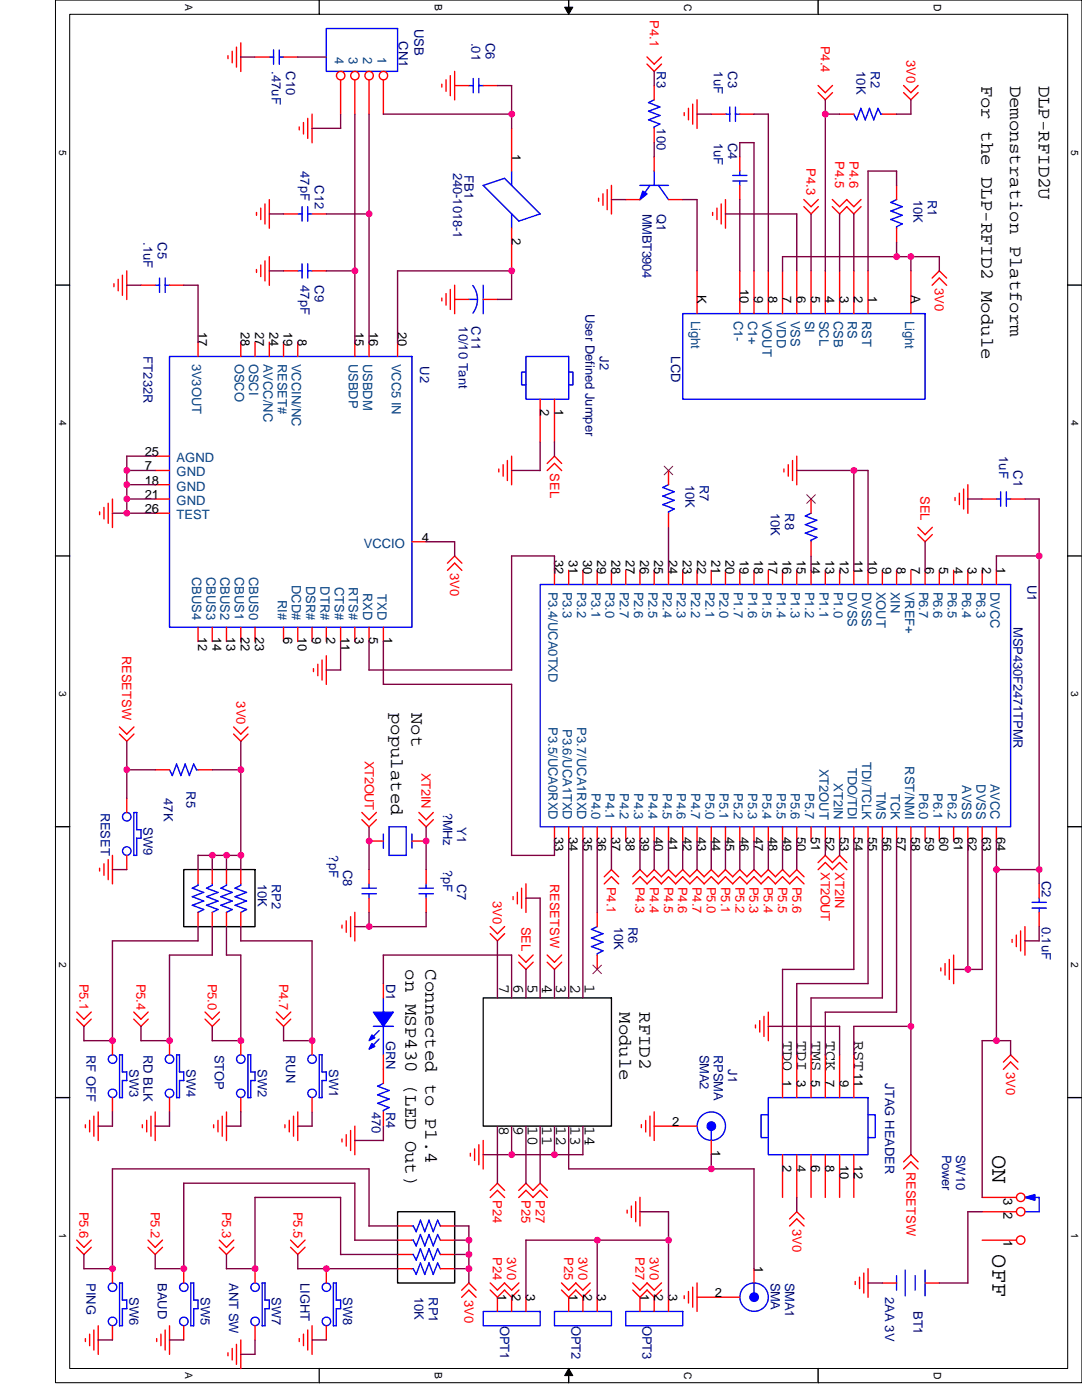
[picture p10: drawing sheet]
<svg xmlns="http://www.w3.org/2000/svg" width="216mm" height="279mm" viewBox="0 0 216 279" stroke-linecap="round" stroke-linejoin="round" font-family="sans-serif">
<defs><g id="words">
<g font-size="4.6">
<text x="198" y="230.4" transform="rotate(90 198 230.4)">ON</text>
<text x="198" y="250.4" transform="rotate(90 198 250.4)">OFF</text>
</g>
<g font-size="3.7">
<text x="195.9" y="17.1" transform="rotate(90 195.9 17.1)">For the DLP-RFID2 Module</text>
<text x="201.6" y="17.1" transform="rotate(90 201.6 17.1)">Demonstration Platform</text>
<text x="207.3" y="17.1" transform="rotate(90 207.3 17.1)">DLP-RFID2U</text>
<text x="78.1" y="142.3" transform="rotate(90 78.1 142.3)">populated</text>
<text x="82.1" y="142.3" transform="rotate(90 82.1 142.3)">Not</text>
<text x="80.9" y="193.5" transform="rotate(90 80.9 193.5)">on MSP430 (LED Out)</text>
<text x="84.9" y="193.5" transform="rotate(90 84.9 193.5)">Connected to P1.4</text>
<text x="123.6" y="202" transform="rotate(90 123.6 202)">Module</text>
<text x="127.6" y="202" transform="rotate(90 127.6 202)">RFID2</text>
</g>
<g font-size="3.1">
<text x="99.6" y="196.3" transform="rotate(90 99.6 196.3)">7</text>
<text x="102.5" y="196.3" transform="rotate(90 102.5 196.3)">6</text>
<text x="105.3" y="196.3" transform="rotate(90 105.3 196.3)">5</text>
<text x="108.2" y="196.3" transform="rotate(90 108.2 196.3)">4</text>
<text x="111" y="196.3" transform="rotate(90 111 196.3)">3</text>
<text x="113.8" y="196.3" transform="rotate(90 113.8 196.3)">2</text>
<text x="116.7" y="196.3" transform="rotate(90 116.7 196.3)">1</text>
<text x="156.2" y="207.7" transform="rotate(90 156.2 207.7)">TDO</text>
<text x="159.1" y="207.7" transform="rotate(90 159.1 207.7)">TDI</text>
<text x="161.9" y="207.7" transform="rotate(90 161.9 207.7)">TMS</text>
<text x="164.8" y="207.7" transform="rotate(90 164.8 207.7)">TCK</text>
<text x="170.5" y="207.7" transform="rotate(90 170.5 207.7)">RST</text>
<text x="99.6" y="224.7" transform="rotate(90 99.6 224.7)">8</text>
<text x="102.5" y="224.7" transform="rotate(90 102.5 224.7)">9</text>
<text x="105.3" y="224.7" transform="rotate(90 105.3 224.7)">10</text>
<text x="108.2" y="224.7" transform="rotate(90 108.2 224.7)">11</text>
<text x="111" y="224.7" transform="rotate(90 111 224.7)">12</text>
<text x="113.8" y="224.7" transform="rotate(90 113.8 224.7)">13</text>
<text x="116.7" y="224.7" transform="rotate(90 116.7 224.7)">14</text>
</g>
<g font-size="2.6" fill="#000080">
<text x="82.7" y="5.7" transform="rotate(90 82.7 5.7)">USB</text>
<text x="79.6" y="8.3" transform="rotate(90 79.6 8.3)">CN1</text>
<text x="94.1" y="8.6" transform="rotate(90 94.1 8.6)">.01</text>
<text x="96.9" y="8.6" transform="rotate(90 96.9 8.6)">C6</text>
<text x="54.3" y="14.2" transform="rotate(90 54.3 14.2)">.47uF</text>
<text x="57.1" y="14.2" transform="rotate(90 57.1 14.2)">C10</text>
<text x="131.1" y="14.2" transform="rotate(90 131.1 14.2)">R3</text>
<text x="142.5" y="14.2" transform="rotate(90 142.5 14.2)">1uF</text>
<text x="145.3" y="14.2" transform="rotate(90 145.3 14.2)">C3</text>
<text x="170.9" y="14.2" transform="rotate(90 170.9 14.2)">10K</text>
<text x="173.8" y="14.2" transform="rotate(90 173.8 14.2)">R2</text>
<text x="131.1" y="25.6" transform="rotate(90 131.1 25.6)">100</text>
<text x="142.5" y="28.5" transform="rotate(90 142.5 28.5)">1uF</text>
<text x="145.3" y="28.5" transform="rotate(90 145.3 28.5)">C4</text>
<text x="60" y="34.1" transform="rotate(90 60 34.1)">47pF</text>
<text x="90.4" y="34.4" transform="rotate(90 90.4 34.4)">240-1018-1</text>
<text x="92.7" y="35" transform="rotate(90 92.7 35)">FB1</text>
<text x="62.8" y="37" transform="rotate(90 62.8 37)">C12</text>
<text x="182.3" y="39.8" transform="rotate(90 182.3 39.8)">10K</text>
<text x="185.1" y="39.8" transform="rotate(90 185.1 39.8)">R1</text>
<text x="128.2" y="42.7" transform="rotate(90 128.2 42.7)">MMBT3904</text>
<text x="131.1" y="42.7" transform="rotate(90 131.1 42.7)">Q1</text>
<text x="28.7" y="48.4" transform="rotate(90 28.7 48.4)">.1uF</text>
<text x="31.5" y="48.4" transform="rotate(90 31.5 48.4)">C5</text>
<text x="60" y="56.9" transform="rotate(90 60 56.9)">47pF</text>
<text x="62.8" y="56.9" transform="rotate(90 62.8 56.9)">C9</text>
<text x="91.5" y="65.2" transform="rotate(90 91.5 65.2)">10/10 Tant</text>
<text x="94.1" y="65.2" transform="rotate(90 94.1 65.2)">C11</text>
<text x="116.9" y="62.6" transform="rotate(90 116.9 62.6)">User Defined Jumper</text>
<text x="28.7" y="71.1" transform="rotate(90 28.7 71.1)">FT232R</text>
<text x="119.7" y="71.1" transform="rotate(90 119.7 71.1)">J2</text>
<text x="133.9" y="71.1" transform="rotate(90 133.9 71.1)">LCD</text>
<text x="83.9" y="73.1" transform="rotate(90 83.9 73.1)">U2</text>
<text x="199.3" y="91" transform="rotate(90 199.3 91)">1uF</text>
<text x="202.2" y="93.9" transform="rotate(90 202.2 93.9)">C1</text>
<text x="136.8" y="96.7" transform="rotate(90 136.8 96.7)">10K</text>
<text x="139.6" y="96.7" transform="rotate(90 139.6 96.7)">R7</text>
<text x="153.8" y="102.4" transform="rotate(90 153.8 102.4)">10K</text>
<text x="156.7" y="102.4" transform="rotate(90 156.7 102.4)">R8</text>
<text x="205" y="116.6" transform="rotate(90 205 116.6)">U1</text>
<text x="202.2" y="125.2" transform="rotate(90 202.2 125.2)">MSP430F2471TPMR</text>
<text x="32.7" y="159.3" transform="rotate(90 32.7 159.3)">47K</text>
<text x="37.2" y="157.9" transform="rotate(90 37.2 157.9)">R5</text>
<text x="20.1" y="162.2" transform="rotate(90 20.1 162.2)">RESET</text>
<text x="28.7" y="165" transform="rotate(90 28.7 165)">SW9</text>
<text x="88.4" y="162.2" transform="rotate(90 88.4 162.2)">?MHz</text>
<text x="91.2" y="165" transform="rotate(90 91.2 165)">Y1</text>
<text x="65.7" y="170.7" transform="rotate(90 65.7 170.7)">?pF</text>
<text x="68.5" y="173.5" transform="rotate(90 68.5 173.5)">C8</text>
<text x="88.4" y="173.5" transform="rotate(90 88.4 173.5)">?pF</text>
<text x="51.4" y="176.4" transform="rotate(90 51.4 176.4)">10K</text>
<text x="54.3" y="176.4" transform="rotate(90 54.3 176.4)">RP2</text>
<text x="91.2" y="176.4" transform="rotate(90 91.2 176.4)">C7</text>
<text x="207.9" y="175.8" transform="rotate(90 207.9 175.8)">C2</text>
<text x="122.6" y="184.9" transform="rotate(90 122.6 184.9)">10K</text>
<text x="125.4" y="184.9" transform="rotate(90 125.4 184.9)">R6</text>
<text x="207.9" y="184.9" transform="rotate(90 207.9 184.9)">0.1uF</text>
<text x="77" y="196.3" transform="rotate(90 77 196.3)">D1</text>
<text x="77" y="207.7" transform="rotate(90 77 207.7)">GRN</text>
<text x="17.3" y="210.5" transform="rotate(90 17.3 210.5)">RF OFF</text>
<text x="25.8" y="213.4" transform="rotate(90 25.8 213.4)">SW3</text>
<text x="28.7" y="210.5" transform="rotate(90 28.7 210.5)">RD BLK</text>
<text x="37.2" y="213.4" transform="rotate(90 37.2 213.4)">SW4</text>
<text x="42.9" y="210.5" transform="rotate(90 42.9 210.5)">STOP</text>
<text x="51.4" y="213.4" transform="rotate(90 51.4 213.4)">SW2</text>
<text x="57.1" y="210.5" transform="rotate(90 57.1 210.5)">RUN</text>
<text x="65.7" y="213.4" transform="rotate(90 65.7 213.4)">SW1</text>
<text x="139.6" y="210.5" transform="rotate(90 139.6 210.5)">SMA2</text>
<text x="142.5" y="210.5" transform="rotate(90 142.5 210.5)">RPSMA</text>
<text x="145.3" y="213.4" transform="rotate(90 145.3 213.4)">J1</text>
<text x="74.2" y="221.9" transform="rotate(90 74.2 221.9)">470</text>
<text x="77" y="221.9" transform="rotate(90 77 221.9)">R4</text>
<text x="176.6" y="216.2" transform="rotate(90 176.6 216.2)">JTAG HEADER</text>
<text x="188" y="230.4" transform="rotate(90 188 230.4)">Power</text>
<text x="190.8" y="230.4" transform="rotate(90 190.8 230.4)">SW10</text>
<text x="17.3" y="256.1" transform="rotate(90 17.3 256.1)">PING</text>
<text x="31.5" y="256.1" transform="rotate(90 31.5 256.1)">BAUD</text>
<text x="45.7" y="256.1" transform="rotate(90 45.7 256.1)">ANT SW</text>
<text x="60" y="256.1" transform="rotate(90 60 256.1)">LIGHT</text>
<text x="153.8" y="256.1" transform="rotate(90 153.8 256.1)">SMA</text>
<text x="156.7" y="256.1" transform="rotate(90 156.7 256.1)">SMA1</text>
<text x="25.8" y="258.9" transform="rotate(90 25.8 258.9)">SW6</text>
<text x="40" y="258.9" transform="rotate(90 40 258.9)">SW5</text>
<text x="54.3" y="258.9" transform="rotate(90 54.3 258.9)">SW7</text>
<text x="68.5" y="258.9" transform="rotate(90 68.5 258.9)">SW8</text>
<text x="82.7" y="258.9" transform="rotate(90 82.7 258.9)">10K</text>
<text x="85.6" y="258.9" transform="rotate(90 85.6 258.9)">RP1</text>
<text x="176.6" y="258.9" transform="rotate(90 176.6 258.9)">2AA 3V</text>
<text x="182.3" y="261.7" transform="rotate(90 182.3 261.7)">BT1</text>
<text x="99.8" y="264.6" transform="rotate(90 99.8 264.6)">OPT1</text>
<text x="114" y="264.6" transform="rotate(90 114 264.6)">OPT2</text>
<text x="128.2" y="264.6" transform="rotate(90 128.2 264.6)">OPT3</text>
</g>
<g font-size="2.6" fill="#f00">
<text x="129.7" y="4" transform="rotate(90 129.7 4)">P4.1</text>
<text x="163.8" y="9.1" transform="rotate(90 163.8 9.1)">P4.4</text>
<text x="180.9" y="12" transform="rotate(90 180.9 12)">3V0</text>
<text x="161" y="33.6" transform="rotate(90 161 33.6)">P4.3</text>
<text x="166.6" y="32.2" transform="rotate(90 166.6 32.2)">P4.5</text>
<text x="169.5" y="32.2" transform="rotate(90 169.5 32.2)">P4.6</text>
<text x="186.6" y="57.5" transform="rotate(90 186.6 57.5)">3V0</text>
<text x="109.7" y="94.5" transform="rotate(90 109.7 94.5)">SEL</text>
<text x="183.7" y="99" transform="rotate(90 183.7 99)">SEL</text>
<text x="89.8" y="114.4" transform="rotate(90 89.8 114.4)">3V0</text>
<text x="24.4" y="130.9" transform="rotate(90 24.4 130.9)">RESETSW</text>
<text x="47.2" y="140" transform="rotate(90 47.2 140)">3V0</text>
<text x="72.8" y="151.9" transform="rotate(90 72.8 151.9)">XT2OUT</text>
<text x="84.1" y="154.2" transform="rotate(90 84.1 154.2)">XT2IN</text>
<text x="98.4" y="179.8" transform="rotate(90 98.4 179.8)">3V0</text>
<text x="109.7" y="176.4" transform="rotate(90 109.7 176.4)">RESETSW</text>
<text x="121.1" y="177" transform="rotate(90 121.1 177)">P4.1</text>
<text x="126.8" y="177" transform="rotate(90 126.8 177)">P4.3</text>
<text x="129.7" y="177" transform="rotate(90 129.7 177)">P4.4</text>
<text x="132.5" y="177" transform="rotate(90 132.5 177)">P4.5</text>
<text x="135.3" y="177" transform="rotate(90 135.3 177)">P4.6</text>
<text x="138.2" y="177" transform="rotate(90 138.2 177)">P4.7</text>
<text x="141" y="177" transform="rotate(90 141 177)">P5.0</text>
<text x="143.9" y="177" transform="rotate(90 143.9 177)">P5.1</text>
<text x="146.7" y="177" transform="rotate(90 146.7 177)">P5.2</text>
<text x="149.6" y="177" transform="rotate(90 149.6 177)">P5.3</text>
<text x="152.4" y="177" transform="rotate(90 152.4 177)">P5.4</text>
<text x="155.3" y="177" transform="rotate(90 155.3 177)">P5.5</text>
<text x="158.1" y="177" transform="rotate(90 158.1 177)">P5.6</text>
<text x="163.8" y="174.1" transform="rotate(90 163.8 174.1)">XT2OUT</text>
<text x="166.6" y="174.1" transform="rotate(90 166.6 174.1)">XT2IN</text>
<text x="104.1" y="184.9" transform="rotate(90 104.1 184.9)">SEL</text>
<text x="15.9" y="196.3" transform="rotate(90 15.9 196.3)">P5.1</text>
<text x="27.2" y="196.3" transform="rotate(90 27.2 196.3)">P5.4</text>
<text x="41.5" y="196.3" transform="rotate(90 41.5 196.3)">P5.0</text>
<text x="55.7" y="196.3" transform="rotate(90 55.7 196.3)">P4.7</text>
<text x="200.8" y="213.9" transform="rotate(90 200.8 213.9)">3V0</text>
<text x="180.9" y="233.8" transform="rotate(90 180.9 233.8)">RESETSW</text>
<text x="98.4" y="239.5" transform="rotate(90 98.4 239.5)">P24</text>
<text x="104.1" y="239.5" transform="rotate(90 104.1 239.5)">P25</text>
<text x="106.9" y="239.5" transform="rotate(90 106.9 239.5)">P27</text>
<text x="15.9" y="241.8" transform="rotate(90 15.9 241.8)">P5.6</text>
<text x="30.1" y="241.8" transform="rotate(90 30.1 241.8)">P5.2</text>
<text x="44.3" y="241.8" transform="rotate(90 44.3 241.8)">P5.3</text>
<text x="58.5" y="241.8" transform="rotate(90 58.5 241.8)">P5.5</text>
<text x="158.1" y="245.2" transform="rotate(90 158.1 245.2)">3V0</text>
<text x="98.4" y="250.9" transform="rotate(90 98.4 250.9)">P24</text>
<text x="101.2" y="250.9" transform="rotate(90 101.2 250.9)">3V0</text>
<text x="112.6" y="250.9" transform="rotate(90 112.6 250.9)">P25</text>
<text x="115.4" y="250.9" transform="rotate(90 115.4 250.9)">3V0</text>
<text x="126.8" y="250.9" transform="rotate(90 126.8 250.9)">P27</text>
<text x="129.7" y="250.9" transform="rotate(90 129.7 250.9)">3V0</text>
<text x="92.7" y="259.5" transform="rotate(90 92.7 259.5)">3V0</text>
</g>
<g font-size="2.6" fill="#004080">
<text x="66.8" y="11.4" transform="rotate(90 66.8 11.4)">4</text>
<text x="69.6" y="11.4" transform="rotate(90 69.6 11.4)">3</text>
<text x="72.5" y="11.4" transform="rotate(90 72.5 11.4)">2</text>
<text x="75.3" y="11.4" transform="rotate(90 75.3 11.4)">1</text>
<text x="137.9" y="64" transform="rotate(90 137.9 64)">Light</text>
<text x="146.5" y="64" transform="rotate(90 146.5 64)">C1-</text>
<text x="149.3" y="64" transform="rotate(90 149.3 64)">C1+</text>
<text x="152.1" y="64" transform="rotate(90 152.1 64)">VOUT</text>
<text x="155" y="64" transform="rotate(90 155 64)">VDD</text>
<text x="157.8" y="64" transform="rotate(90 157.8 64)">VSS</text>
<text x="160.7" y="64" transform="rotate(90 160.7 64)">SI</text>
<text x="163.5" y="64" transform="rotate(90 163.5 64)">SCL</text>
<text x="166.4" y="64" transform="rotate(90 166.4 64)">CSB</text>
<text x="169.2" y="64" transform="rotate(90 169.2 64)">RS</text>
<text x="172" y="64" transform="rotate(90 172 64)">RST</text>
<text x="180.6" y="64" transform="rotate(90 180.6 64)">Light</text>
<text x="38.4" y="72.6" transform="rotate(90 38.4 72.6)">3V3OUT</text>
<text x="46.9" y="72.6" transform="rotate(90 46.9 72.6)">OSCO</text>
<text x="49.7" y="72.6" transform="rotate(90 49.7 72.6)">OSCI</text>
<text x="52.6" y="72.6" transform="rotate(90 52.6 72.6)">AVCC/NC</text>
<text x="55.4" y="72.6" transform="rotate(90 55.4 72.6)">RESET#</text>
<text x="58.3" y="72.6" transform="rotate(90 58.3 72.6)">VCCIN/NC</text>
<text x="69.6" y="72.6" transform="rotate(90 69.6 72.6)">USBDP</text>
<text x="72.5" y="72.6" transform="rotate(90 72.5 72.6)">USBDM</text>
<text x="78.2" y="72.6" transform="rotate(90 78.2 72.6)">VCC5 IN</text>
<text x="35.2" y="95.1">GND</text>
<text x="35.2" y="92.2">AGND</text>
<text x="35.2" y="97.9">GND</text>
<text x="35.2" y="100.8">GND</text>
<text x="35.2" y="103.6">TEST</text>
<text x="72.6" y="109.3">VCCIO</text>
<text x="38.4" y="115.1" transform="rotate(90 38.4 115.1)">CBUS4</text>
<text x="41.2" y="115.1" transform="rotate(90 41.2 115.1)">CBUS3</text>
<text x="44" y="115.1" transform="rotate(90 44 115.1)">CBUS2</text>
<text x="46.9" y="115.1" transform="rotate(90 46.9 115.1)">CBUS1</text>
<text x="49.7" y="115.1" transform="rotate(90 49.7 115.1)">CBUS0</text>
<text x="55.4" y="119.7" transform="rotate(90 55.4 119.7)">RI#</text>
<text x="58.3" y="116.7" transform="rotate(90 58.3 116.7)">DCD#</text>
<text x="61.1" y="116.9" transform="rotate(90 61.1 116.9)">DSR#</text>
<text x="63.9" y="117" transform="rotate(90 63.9 117)">DTR#</text>
<text x="66.8" y="117.1" transform="rotate(90 66.8 117.1)">CTS#</text>
<text x="69.6" y="117.1" transform="rotate(90 69.6 117.1)">RTS#</text>
<text x="72.5" y="118.3" transform="rotate(90 72.5 118.3)">RXD</text>
<text x="75.3" y="118.6" transform="rotate(90 75.3 118.6)">TXD</text>
<text x="109.5" y="118.1" transform="rotate(90 109.5 118.1)">P3.4/UCA0TXD</text>
<text x="112.3" y="118.1" transform="rotate(90 112.3 118.1)">P3.3</text>
<text x="115.1" y="118.1" transform="rotate(90 115.1 118.1)">P3.2</text>
<text x="118" y="118.1" transform="rotate(90 118 118.1)">P3.1</text>
<text x="120.8" y="118.1" transform="rotate(90 120.8 118.1)">P3.0</text>
<text x="123.7" y="118.1" transform="rotate(90 123.7 118.1)">P2.7</text>
<text x="126.5" y="118.1" transform="rotate(90 126.5 118.1)">P2.6</text>
<text x="129.4" y="118.1" transform="rotate(90 129.4 118.1)">P2.5</text>
<text x="132.2" y="118.1" transform="rotate(90 132.2 118.1)">P2.4</text>
<text x="135.1" y="118.1" transform="rotate(90 135.1 118.1)">P2.3</text>
<text x="137.9" y="118.1" transform="rotate(90 137.9 118.1)">P2.2</text>
<text x="140.8" y="118.1" transform="rotate(90 140.8 118.1)">P2.1</text>
<text x="143.6" y="118.1" transform="rotate(90 143.6 118.1)">P2.0</text>
<text x="146.5" y="118.1" transform="rotate(90 146.5 118.1)">P1.7</text>
<text x="149.3" y="118.1" transform="rotate(90 149.3 118.1)">P1.6</text>
<text x="152.1" y="118.1" transform="rotate(90 152.1 118.1)">P1.5</text>
<text x="155" y="118.1" transform="rotate(90 155 118.1)">P1.4</text>
<text x="157.8" y="118.1" transform="rotate(90 157.8 118.1)">P1.3</text>
<text x="160.7" y="118.1" transform="rotate(90 160.7 118.1)">P1.2</text>
<text x="163.5" y="118.1" transform="rotate(90 163.5 118.1)">P1.1</text>
<text x="166.4" y="118.1" transform="rotate(90 166.4 118.1)">P1.0</text>
<text x="169.2" y="118.1" transform="rotate(90 169.2 118.1)">DVSS</text>
<text x="172" y="118.1" transform="rotate(90 172 118.1)">DVSS</text>
<text x="174.9" y="118.1" transform="rotate(90 174.9 118.1)">XOUT</text>
<text x="177.7" y="118.1" transform="rotate(90 177.7 118.1)">XIN</text>
<text x="180.6" y="118.1" transform="rotate(90 180.6 118.1)">VREF+</text>
<text x="183.4" y="118.1" transform="rotate(90 183.4 118.1)">P6.7</text>
<text x="186.3" y="118.1" transform="rotate(90 186.3 118.1)">P6.6</text>
<text x="189.1" y="118.1" transform="rotate(90 189.1 118.1)">P6.5</text>
<text x="192" y="118.1" transform="rotate(90 192 118.1)">P6.4</text>
<text x="194.8" y="118.1" transform="rotate(90 194.8 118.1)">P6.3</text>
<text x="197.7" y="118.1" transform="rotate(90 197.7 118.1)">DVCC</text>
<text x="109.5" y="145.2" transform="rotate(90 109.5 145.2)">P3.5/UCA0RXD</text>
<text x="112.3" y="145.5" transform="rotate(90 112.3 145.5)">P3.6/UCA1TXD</text>
<text x="115.1" y="145.2" transform="rotate(90 115.1 145.2)">P3.7/UCA1RXD</text>
<text x="163.5" y="153.4" transform="rotate(90 163.5 153.4)">XT2OUT</text>
<text x="169.2" y="153.2" transform="rotate(90 169.2 153.2)">TDO/TDI</text>
<text x="172" y="152.1" transform="rotate(90 172 152.1)">TDI/TCLK</text>
<text x="180.6" y="153" transform="rotate(90 180.6 153)">RST/NMI</text>
<text x="118" y="158.3" transform="rotate(90 118 158.3)">P4.0</text>
<text x="120.8" y="158.3" transform="rotate(90 120.8 158.3)">P4.1</text>
<text x="123.7" y="158.3" transform="rotate(90 123.7 158.3)">P4.2</text>
<text x="126.5" y="158.3" transform="rotate(90 126.5 158.3)">P4.3</text>
<text x="129.4" y="158.3" transform="rotate(90 129.4 158.3)">P4.4</text>
<text x="132.2" y="158.3" transform="rotate(90 132.2 158.3)">P4.5</text>
<text x="135.1" y="158.3" transform="rotate(90 135.1 158.3)">P4.6</text>
<text x="137.9" y="158.3" transform="rotate(90 137.9 158.3)">P4.7</text>
<text x="140.8" y="158.3" transform="rotate(90 140.8 158.3)">P5.0</text>
<text x="143.6" y="158.3" transform="rotate(90 143.6 158.3)">P5.1</text>
<text x="146.5" y="158.3" transform="rotate(90 146.5 158.3)">P5.2</text>
<text x="149.3" y="158.3" transform="rotate(90 149.3 158.3)">P5.3</text>
<text x="152.1" y="158.3" transform="rotate(90 152.1 158.3)">P5.4</text>
<text x="155" y="158.3" transform="rotate(90 155 158.3)">P5.5</text>
<text x="157.8" y="158.3" transform="rotate(90 157.8 158.3)">P5.6</text>
<text x="160.7" y="158.3" transform="rotate(90 160.7 158.3)">P5.7</text>
<text x="166.4" y="156.3" transform="rotate(90 166.4 156.3)">XT2IN</text>
<text x="174.9" y="158.1" transform="rotate(90 174.9 158.1)">TMS</text>
<text x="177.7" y="158.4" transform="rotate(90 177.7 158.4)">TCK</text>
<text x="183.4" y="158.3" transform="rotate(90 183.4 158.3)">P6.0</text>
<text x="186.3" y="158.3" transform="rotate(90 186.3 158.3)">P6.1</text>
<text x="189.1" y="158.3" transform="rotate(90 189.1 158.3)">P6.2</text>
<text x="192" y="156.7" transform="rotate(90 192 156.7)">AVSS</text>
<text x="194.8" y="156.5" transform="rotate(90 194.8 156.5)">DVSS</text>
<text x="197.7" y="156.4" transform="rotate(90 197.7 156.4)">AVCC</text>
</g>
<g font-size="2.6">
<text x="102.1" y="30.7" transform="rotate(90 102.1 30.7)">1</text>
<text x="102.1" y="47.5" transform="rotate(90 102.1 47.5)">2</text>
<text x="139.1" y="58.9" transform="rotate(90 139.1 58.9)">K</text>
<text x="147.6" y="57.7" transform="rotate(90 147.6 57.7)">10</text>
<text x="150.5" y="59.2" transform="rotate(90 150.5 59.2)">9</text>
<text x="153.3" y="59.2" transform="rotate(90 153.3 59.2)">8</text>
<text x="156.2" y="59.2" transform="rotate(90 156.2 59.2)">7</text>
<text x="159" y="59.2" transform="rotate(90 159 59.2)">6</text>
<text x="161.9" y="59.2" transform="rotate(90 161.9 59.2)">5</text>
<text x="164.7" y="59.2" transform="rotate(90 164.7 59.2)">4</text>
<text x="167.6" y="59.2" transform="rotate(90 167.6 59.2)">3</text>
<text x="170.4" y="59.2" transform="rotate(90 170.4 59.2)">2</text>
<text x="173.2" y="59.2" transform="rotate(90 173.2 59.2)">1</text>
<text x="181.8" y="58.9" transform="rotate(90 181.8 58.9)">A</text>
<text x="39.5" y="66.3" transform="rotate(90 39.5 66.3)">17</text>
<text x="48.1" y="66.3" transform="rotate(90 48.1 66.3)">28</text>
<text x="50.9" y="66.3" transform="rotate(90 50.9 66.3)">27</text>
<text x="53.8" y="66.3" transform="rotate(90 53.8 66.3)">24</text>
<text x="56.6" y="66.3" transform="rotate(90 56.6 66.3)">19</text>
<text x="59.4" y="67.7" transform="rotate(90 59.4 67.7)">8</text>
<text x="70.8" y="66.3" transform="rotate(90 70.8 66.3)">15</text>
<text x="73.7" y="66.3" transform="rotate(90 73.7 66.3)">16</text>
<text x="79.4" y="66.3" transform="rotate(90 79.4 66.3)">20</text>
<text x="107.8" y="81.7" transform="rotate(90 107.8 81.7)">2</text>
<text x="110.7" y="81.7" transform="rotate(90 110.7 81.7)">1</text>
<text x="28.9" y="93.9">7</text>
<text x="28.9" y="91">25</text>
<text x="28.9" y="96.7">18</text>
<text x="28.9" y="99.6">21</text>
<text x="28.9" y="102.4">26</text>
<text x="84.2" y="108.1">4</text>
<text x="110.7" y="111.8" transform="rotate(90 110.7 111.8)">32</text>
<text x="113.5" y="111.8" transform="rotate(90 113.5 111.8)">31</text>
<text x="116.3" y="111.8" transform="rotate(90 116.3 111.8)">30</text>
<text x="119.2" y="111.8" transform="rotate(90 119.2 111.8)">29</text>
<text x="122" y="111.8" transform="rotate(90 122 111.8)">28</text>
<text x="124.9" y="111.8" transform="rotate(90 124.9 111.8)">27</text>
<text x="127.7" y="111.8" transform="rotate(90 127.7 111.8)">26</text>
<text x="130.6" y="111.8" transform="rotate(90 130.6 111.8)">25</text>
<text x="133.4" y="111.8" transform="rotate(90 133.4 111.8)">24</text>
<text x="136.2" y="111.8" transform="rotate(90 136.2 111.8)">23</text>
<text x="139.1" y="111.8" transform="rotate(90 139.1 111.8)">22</text>
<text x="141.9" y="111.8" transform="rotate(90 141.9 111.8)">21</text>
<text x="144.8" y="111.8" transform="rotate(90 144.8 111.8)">20</text>
<text x="147.6" y="111.8" transform="rotate(90 147.6 111.8)">19</text>
<text x="150.5" y="111.8" transform="rotate(90 150.5 111.8)">18</text>
<text x="153.3" y="111.8" transform="rotate(90 153.3 111.8)">17</text>
<text x="156.2" y="111.8" transform="rotate(90 156.2 111.8)">16</text>
<text x="159" y="111.8" transform="rotate(90 159 111.8)">15</text>
<text x="161.9" y="111.8" transform="rotate(90 161.9 111.8)">14</text>
<text x="164.7" y="111.8" transform="rotate(90 164.7 111.8)">13</text>
<text x="167.6" y="111.8" transform="rotate(90 167.6 111.8)">12</text>
<text x="170.4" y="111.8" transform="rotate(90 170.4 111.8)">11</text>
<text x="173.2" y="111.8" transform="rotate(90 173.2 111.8)">10</text>
<text x="176.1" y="113.2" transform="rotate(90 176.1 113.2)">9</text>
<text x="178.9" y="113.2" transform="rotate(90 178.9 113.2)">8</text>
<text x="181.8" y="113.2" transform="rotate(90 181.8 113.2)">7</text>
<text x="184.6" y="113.2" transform="rotate(90 184.6 113.2)">6</text>
<text x="187.5" y="113.2" transform="rotate(90 187.5 113.2)">5</text>
<text x="190.3" y="113.2" transform="rotate(90 190.3 113.2)">4</text>
<text x="193.1" y="113.2" transform="rotate(90 193.1 113.2)">3</text>
<text x="196" y="113.2" transform="rotate(90 196 113.2)">2</text>
<text x="198.8" y="113.2" transform="rotate(90 198.8 113.2)">1</text>
<text x="39.5" y="127.2" transform="rotate(90 39.5 127.2)">12</text>
<text x="42.4" y="127.2" transform="rotate(90 42.4 127.2)">14</text>
<text x="45.2" y="127.2" transform="rotate(90 45.2 127.2)">13</text>
<text x="48.1" y="127.2" transform="rotate(90 48.1 127.2)">22</text>
<text x="50.9" y="127.2" transform="rotate(90 50.9 127.2)">23</text>
<text x="56.6" y="127.2" transform="rotate(90 56.6 127.2)">6</text>
<text x="59.4" y="127.2" transform="rotate(90 59.4 127.2)">10</text>
<text x="62.3" y="127.2" transform="rotate(90 62.3 127.2)">9</text>
<text x="65.1" y="127.2" transform="rotate(90 65.1 127.2)">2</text>
<text x="68" y="127.2" transform="rotate(90 68 127.2)">11</text>
<text x="70.8" y="127.2" transform="rotate(90 70.8 127.2)">3</text>
<text x="73.7" y="127.2" transform="rotate(90 73.7 127.2)">5</text>
<text x="76.5" y="127.2" transform="rotate(90 76.5 127.2)">1</text>
<text x="110.7" y="167" transform="rotate(90 110.7 167)">33</text>
<text x="113.5" y="167" transform="rotate(90 113.5 167)">34</text>
<text x="116.3" y="167" transform="rotate(90 116.3 167)">35</text>
<text x="119.2" y="167" transform="rotate(90 119.2 167)">36</text>
<text x="122" y="167" transform="rotate(90 122 167)">37</text>
<text x="124.9" y="167" transform="rotate(90 124.9 167)">38</text>
<text x="127.7" y="167" transform="rotate(90 127.7 167)">39</text>
<text x="130.6" y="167" transform="rotate(90 130.6 167)">40</text>
<text x="133.4" y="167" transform="rotate(90 133.4 167)">41</text>
<text x="136.2" y="167" transform="rotate(90 136.2 167)">42</text>
<text x="139.1" y="167" transform="rotate(90 139.1 167)">43</text>
<text x="141.9" y="167" transform="rotate(90 141.9 167)">44</text>
<text x="144.8" y="167" transform="rotate(90 144.8 167)">45</text>
<text x="147.6" y="167" transform="rotate(90 147.6 167)">46</text>
<text x="150.5" y="167" transform="rotate(90 150.5 167)">47</text>
<text x="153.3" y="167" transform="rotate(90 153.3 167)">48</text>
<text x="156.2" y="167" transform="rotate(90 156.2 167)">49</text>
<text x="159" y="167" transform="rotate(90 159 167)">50</text>
<text x="161.9" y="167" transform="rotate(90 161.9 167)">51</text>
<text x="164.7" y="167" transform="rotate(90 164.7 167)">52</text>
<text x="167.6" y="167" transform="rotate(90 167.6 167)">53</text>
<text x="170.4" y="167" transform="rotate(90 170.4 167)">54</text>
<text x="173.2" y="167" transform="rotate(90 173.2 167)">55</text>
<text x="176.1" y="167" transform="rotate(90 176.1 167)">56</text>
<text x="178.9" y="167" transform="rotate(90 178.9 167)">57</text>
<text x="181.8" y="167" transform="rotate(90 181.8 167)">58</text>
<text x="184.6" y="167" transform="rotate(90 184.6 167)">59</text>
<text x="187.5" y="167" transform="rotate(90 187.5 167)">60</text>
<text x="190.3" y="167" transform="rotate(90 190.3 167)">61</text>
<text x="193.1" y="167" transform="rotate(90 193.1 167)">62</text>
<text x="196" y="167" transform="rotate(90 196 167)">63</text>
<text x="198.8" y="167" transform="rotate(90 198.8 167)">64</text>
<text x="156.2" y="215.6" transform="rotate(90 156.2 215.6)">1</text>
<text x="159" y="215.6" transform="rotate(90 159 215.6)">3</text>
<text x="161.9" y="215.6" transform="rotate(90 161.9 215.6)">5</text>
<text x="164.7" y="215.6" transform="rotate(90 164.7 215.6)">7</text>
<text x="167.6" y="215.6" transform="rotate(90 167.6 215.6)">9</text>
<text x="170.4" y="214.2" transform="rotate(90 170.4 214.2)">11</text>
<text x="134.1" y="224.7">2</text>
<text x="141.9" y="229.6" transform="rotate(90 141.9 229.6)">1</text>
<text x="156.2" y="232.4" transform="rotate(90 156.2 232.4)">2</text>
<text x="159" y="232.4" transform="rotate(90 159 232.4)">4</text>
<text x="161.9" y="232.4" transform="rotate(90 161.9 232.4)">6</text>
<text x="164.7" y="232.4" transform="rotate(90 164.7 232.4)">8</text>
<text x="167.6" y="232.4" transform="rotate(90 167.6 232.4)">10</text>
<text x="170.4" y="232.4" transform="rotate(90 170.4 232.4)">12</text>
<text x="200.2" y="239" transform="rotate(90 200.2 239)">3</text>
<text x="200.2" y="241.9" transform="rotate(90 200.2 241.9)">2</text>
<text x="200.2" y="247.5" transform="rotate(90 200.2 247.5)">1</text>
<text x="150.5" y="252.6" transform="rotate(90 150.5 252.6)">1</text>
<text x="99.3" y="258.3" transform="rotate(90 99.3 258.3)">1</text>
<text x="102.1" y="258.3" transform="rotate(90 102.1 258.3)">2</text>
<text x="105" y="258.3" transform="rotate(90 105 258.3)">3</text>
<text x="113.5" y="258.3" transform="rotate(90 113.5 258.3)">1</text>
<text x="116.3" y="258.3" transform="rotate(90 116.3 258.3)">2</text>
<text x="119.2" y="258.3" transform="rotate(90 119.2 258.3)">3</text>
<text x="127.7" y="258.3" transform="rotate(90 127.7 258.3)">1</text>
<text x="130.6" y="258.3" transform="rotate(90 130.6 258.3)">2</text>
<text x="133.4" y="258.3" transform="rotate(90 133.4 258.3)">3</text>
<text x="142.7" y="258.9">2</text>
</g>
<g font-size="2">
<text x="37" y=".7" transform="rotate(90 37 .7)">A</text>
<text x="86.7" y=".7" transform="rotate(90 86.7 .7)">B</text>
<text x="136.5" y=".7" transform="rotate(90 136.5 .7)">C</text>
<text x="186.3" y=".7" transform="rotate(90 186.3 .7)">D</text>
<text x="11.8" y="29.9" transform="rotate(90 11.8 29.9)">5</text>
<text x="213.8" y="29.9" transform="rotate(90 213.8 29.9)">5</text>
<text x="11.8" y="83.9" transform="rotate(90 11.8 83.9)">4</text>
<text x="213.8" y="83.9" transform="rotate(90 213.8 83.9)">4</text>
<text x="11.8" y="138" transform="rotate(90 11.8 138)">3</text>
<text x="213.8" y="138" transform="rotate(90 213.8 138)">3</text>
<text x="11.8" y="192" transform="rotate(90 11.8 192)">2</text>
<text x="213.8" y="192" transform="rotate(90 213.8 192)">2</text>
<text x="11.8" y="246.1" transform="rotate(90 11.8 246.1)">1</text>
<text x="213.8" y="246.1" transform="rotate(90 213.8 246.1)">1</text>
<text x="37" y="273.8" transform="rotate(90 37 273.8)">A</text>
<text x="86.7" y="273.8" transform="rotate(90 86.7 273.8)">B</text>
<text x="136.5" y="273.8" transform="rotate(90 136.5 273.8)">C</text>
<text x="186.3" y="273.8" transform="rotate(90 186.3 273.8)">D</text>
</g>
</g></defs>
<path d="M11.1 0h204.8v275.9h-204.8zM13.9 2.9h199.1v270.2h-199.1z" fill="none" stroke="#000" stroke-width=".2"/>
<g fill="#fff">
<path d="M213.3 29.9h2.3v1.1h-2.3z"/>
<path d="M11.3 29.9h2.3v1.1h-2.3z"/>
</g>
<path d="M11.1 56.9h2.8M213 56.9h2.9" fill="none" stroke="#000" stroke-width=".28"/>
<g fill="#fff">
<path d="M213.3 83.9h2.3v1.1h-2.3z"/>
<path d="M11.3 83.9h2.3v1.1h-2.3z"/>
</g>
<path d="M11.1 111h2.8M213 111h2.9" fill="none" stroke="#000" stroke-width=".28"/>
<g fill="#fff">
<path d="M213.3 138h2.3v1.1h-2.3z"/>
<path d="M11.3 138h2.3v1.1h-2.3z"/>
</g>
<path d="M11.1 165h2.8M213 165h2.9" fill="none" stroke="#000" stroke-width=".28"/>
<g fill="#fff">
<path d="M213.3 192h2.3v1.1h-2.3z"/>
<path d="M11.3 192h2.3v1.1h-2.3z"/>
</g>
<path d="M11.1 219.1h2.8M213 219.1h2.9" fill="none" stroke="#000" stroke-width=".28"/>
<g fill="#fff">
<path d="M213.3 246.1h2.3v1.1h-2.3z"/>
<path d="M11.3 246.1h2.3v1.1h-2.3z"/>
<path d="M185.9 .7h2.3v1.5h-2.3z"/>
<path d="M185.9 273.8h2.3v1.5h-2.3z"/>
<path d="M136.1 .7h2.3v1.5h-2.3z"/>
<path d="M136.1 273.8h2.3v1.5h-2.3z"/>
</g>
<path d="M163.3 0v2.9M163.3 273.1v2.8" fill="none" stroke="#000" stroke-width=".28"/>
<g fill="#fff">
<path d="M86.3 .7h2.3v1.4h-2.3z"/>
<path d="M86.3 273.8h2.3v1.4h-2.3z"/>
</g>
<path d="M113.5 0v2.9M113.5 273.1v2.8" fill="none" stroke="#000" stroke-width=".28"/>
<path d="M112.7 1.4h1.6l-.8 1.5zM113.5 273.1l.8 1.4h-1.6z" fill="#000" stroke="#000" stroke-width=".2"/>
<g fill="#fff">
<path d="M36.5 .7h2.3v1.4h-2.3z"/>
<path d="M36.5 273.8h2.3v1.4h-2.3z"/>
</g>
<path d="M63.7 0v2.9M36.7 173.5h14.2v11.4h-14.2zM96.4 199.2h25.6v25.5h-25.6zM79.3 241.8h11.4v14.3h-11.4zM63.7 273.1v2.8" fill="none" stroke="#000" stroke-width=".28"/>
<g fill="none" stroke="#f00" stroke-width=".28">
<path d="M45.5 11.1v.6M46.3 10.2v2.3M47.2 9.4v4M48 8.6v5.7M50.9 11.4h2.8M56.6 11.4h2.8M68 16v6.8M70.8 16v6.8M73.6 16v6.8M76.5 16v6.8M88.2 16.8v.6M89 15.9v2.3"/>
<path d="M89.9 15.1v4M90.7 14.2v5.7M90.7 17.1h2.9M96.4 17.1h2.9M129.1 12.8l1.4 1.4 1.5-1.4M129.1 11.4l1.4 1.4 1.5-1.4M130.5 17.1v2.8M139.1 19.9v5.7M163.2 18.5l1.5 1.4 1.4-1.4M163.2 17.1l1.5 1.4 1.4-1.4M180.3 18.5l1.5 1.4 1.4-1.4M180.3 17.1l1.5 1.4 1.4-1.4"/>
<path d="M53.7 39.8v5.8M59.7 25.3v.6M60.6 24.4v2.4M61.4 23.6v4M62.3 22.8v5.7M102.1 25.6v8.5M119.4 39.6v.6M120.3 38.7v2.3M121.2 37.8v4M122 37v5.7M124.9 39.8h2.8M130.5 25.6v2.9"/>
<path d="M130.5 31.3v2.8M133.4 39.8h2.8M136.5 22.5v.6M137.4 21.6v2.3M138.2 20.8v4M141.9 22.8h2.9M144.8 39.8v5.8M147.6 31.3v2.8M147.6 37v2.8M147.6 22.8h2.9M160.4 39.8l1.4 1.5 1.5-1.5M166.1 39.8l1.4 1.5 1.5-1.5"/>
<path d="M167.5 22.8h2.9M168.9 39.8l1.5 1.5 1.4-1.5M176.1 22.8h2.8M178.9 37v2.8M22.7 56.6v.6M23.6 55.8v2.2M24.4 54.9v4M25.3 54.1v5.7M28.1 56.9h2.9M33.8 56.9h2.9M51.2 53.8v.6M51.2 42.4v.6"/>
<path d="M52 52.9v2.3M52 41.5v2.3M52.9 52.1v4M52.9 40.7v4M53.7 51.2v5.7M56.6 54.1h2.8M56.6 42.7h2.8M62.3 54.1h2.8M62.3 42.7h2.8M88.2 59.5v.5M89 58.6v2.3M89.9 57.8v4"/>
<path d="M90.7 56.9v5.7M90.7 59.8h2.9M96.4 59.8h2.9M102.1 45.5v8.6M139.1 54.1v8.5M142.2 42.4v.6M143.1 41.5v2.3M143.9 40.7v4M147.6 54.1v8.5M150.5 54.1v8.5M153.3 54.1v8.5M156.1 54.1v8.5"/>
<path d="M159 54.1v8.5M160.4 41.2l1.4 1.5 1.5-1.5M161.8 54.1v8.5M164.7 54.1v8.5M166.1 41.2l1.4 1.5 1.5-1.5M167.5 54.1v8.5M168.9 41.2l1.5 1.5 1.4-1.5M170.4 54.1v8.5M173.2 54.1v8.5M178.9 45.5v2.9M181.8 54.1v8.5M186 55.5l1.4-1.4 1.5 1.4"/>
<path d="M186 56.9l1.4-1.4 1.5 1.4M39.5 68.3v2.8M48 68.3v2.8M50.9 68.3v2.8M53.7 68.3v2.8M56.6 68.3v2.8M59.4 68.3v2.8M70.8 68.3v2.8M73.6 68.3v2.8M79.3 68.3v2.8M107.8 79.7v8.5M110.6 79.7v8.5"/>
<path d="M22.4 99.6v5.7M31 99.6h2.8M31 93.9h2.8M31 96.7h2.8M31 91h2.8M99.5 93.6v.6M100.4 92.7v2.3M101.2 91.9v4M102.1 91v5.8M109.2 92.5l1.4-1.5 1.5 1.5M109.2 93.9l1.4-1.4 1.5 1.4M133.4 93.9v2.8"/>
<path d="M156.4 93.6v.6M157.3 92.7v2.3M158.1 91.9v4M159 91v5.8M161.8 99.6v2.8M190.6 99.3v.6M191.4 98.4v2.3M192.3 97.6v4M193.1 96.7v5.7M196 99.6h2.8M201.7 99.6h2.8M19.9 102.2v.5"/>
<path d="M20.7 101.3v2.3M21.6 100.4v4M31 102.4h2.8M82.2 108.1h2.8M89.3 112.4l1.4-1.4 1.5 1.4M89.3 113.8l1.4-1.4 1.5 1.4M110.6 113.8v2.8M113.5 113.8v2.8M116.3 113.8v2.8M119.2 113.8v2.8M122 113.8v2.8M124.9 113.8v2.8"/>
<path d="M127.7 113.8v2.8M130.5 113.8v2.8M133.4 102.4v2.9M133.4 113.8v2.8M136.2 113.8v2.8M139.1 113.8v2.8M141.9 113.8v2.8M144.8 113.8v2.8M147.6 113.8v2.8M150.5 113.8v2.8M153.3 113.8v2.8M156.1 113.8v2.8"/>
<path d="M159 113.8v2.8M161.8 108.1v2.9M161.8 113.8v2.8M164.7 113.8v2.8M167.5 113.8v2.8M170.4 113.8v2.8M173.2 113.8v2.8M176.1 113.8v2.8M178.9 113.8v2.8M181.8 113.8v2.8M183.2 106.7l1.4 1.4 1.4-1.4M183.2 105.2l1.4 1.5 1.4-1.5"/>
<path d="M184.6 113.8v2.8M187.4 113.8v2.8M190.3 113.8v2.8M193.1 113.8v2.8M196 113.8v2.8M198.8 113.8v2.8M39.5 125.2v2.8M42.4 125.2v2.8M45.2 125.2v2.8M48 125.2v2.8M50.9 125.2v2.8M56.6 125.2v2.8"/>
<path d="M59.4 125.2v2.8M62.3 125.2v2.8M62.5 133.4v.6M63.4 132.6v2.3M64.3 131.7v4M65.1 125.2v2.8M65.1 130.9v5.7M68 125.2v2.8M70.8 125.2v2.8M73.6 125.2v2.8M76.5 125.2v2.8M23.8 146.5l1.5 1.4 1.4-1.4"/>
<path d="M23.8 145.1l1.5 1.4 1.4-1.4M25.3 159.3v2.9M31 153.6h2.8M39.5 153.6h2.9M46.6 146.5l1.4 1.4 1.5-1.4M46.6 145.1l1.4 1.4 1.5-1.4M19.9 173.3v.5M20.7 172.4v2.3M21.6 171.6v4M22.4 170.7v5.7M25.3 170.7v2.8M39.5 173.5v2.9"/>
<path d="M42.4 173.5v2.9M45.2 173.5v2.9M48 173.5v2.9M72.2 163.6l1.4 1.4 1.5-1.4M72.2 162.1l1.4 1.5 1.5-1.5M73.6 167.9h2.9M73.6 173.5v2.9M73.6 179.2v2.9M82.2 167.9h2.8M83.6 163.6l1.4 1.4 1.5-1.4M83.6 162.1l1.4 1.5 1.5-1.5M85 173.5v2.9"/>
<path d="M85 179.2v2.9M102.4 178.9v.6M103.2 178.1v2.3M104.1 177.2v4.1M104.9 176.4v5.7M110.6 165v2.9M113.5 165v2.9M116.3 165v2.9M119.2 165v2.9M120.6 175l1.4-1.5 1.4 1.5M120.6 176.4l1.4-1.4 1.4 1.4M122 165v2.9"/>
<path d="M124.9 165v2.9M126.3 175l1.4-1.5 1.4 1.5M126.3 176.4l1.4-1.4 1.4 1.4M127.7 165v2.9M129.1 175l1.4-1.5 1.5 1.5M129.1 176.4l1.4-1.4 1.5 1.4M130.5 165v2.9M132 175l1.4-1.5 1.4 1.5M132 176.4l1.4-1.4 1.4 1.4M133.4 165v2.9M134.8 175l1.4-1.5 1.5 1.5M134.8 176.4l1.4-1.4 1.5 1.4"/>
<path d="M136.2 165v2.9M137.6 175l1.5-1.5 1.4 1.5M137.6 176.4l1.5-1.4 1.4 1.4M139.1 165v2.9M140.5 175l1.4-1.5 1.5 1.5M140.5 176.4l1.4-1.4 1.5 1.4M141.9 165v2.9M143.3 175l1.5-1.5 1.4 1.5M143.3 176.4l1.5-1.4 1.4 1.4M144.8 165v2.9M146.2 175l1.4-1.5 1.5 1.5M146.2 176.4l1.4-1.4 1.5 1.4"/>
<path d="M147.6 165v2.9M149 175l1.5-1.5 1.4 1.5M149 176.4l1.5-1.4 1.4 1.4M150.5 165v2.9M151.8 175l1.5-1.5 1.4 1.5M151.8 176.4l1.5-1.4 1.4 1.4M153.3 165v2.9M154.7 175l1.4-1.5 1.5 1.5M154.7 176.4l1.4-1.4 1.5 1.4M156.1 165v2.9M157.5 175l1.5-1.5 1.4 1.5M157.5 176.4l1.5-1.4 1.4 1.4"/>
<path d="M159 165v2.9M161.8 165v2.9M163.2 172.1l1.5-1.4 1.4 1.4M163.2 173.6l1.5-1.5 1.4 1.5M164.7 165v2.9M166.1 172.1l1.4-1.4 1.5 1.4M166.1 173.6l1.4-1.5 1.5 1.5M167.5 165v2.9M170.4 165v2.9M173.2 165v2.9M176.1 165v2.9M178.9 165v2.9"/>
<path d="M181.8 165v2.9M184.6 165v2.9M187.4 165v2.9M190.3 165v2.9M193.1 165v2.9M196 165v2.9M198.8 165v2.9M207.3 176.4v2.8M39.5 182.1v2.8M42.4 182.1v2.8M45.2 182.1v2.8M48 182.1v2.8"/>
<path d="M68.2 184.6v.6M69.1 183.8v2.3M70 182.9v4M70.8 182.1v5.7M76.5 196.3v2.9M97.8 186.3l1.5 1.5 1.4-1.5M97.8 184.9l1.5 1.5 1.4-1.5M103.5 192l1.4 1.5 1.5-1.5M103.5 190.6l1.4 1.4 1.5-1.4M109.2 192l1.4 1.5 1.5-1.5M109.2 190.6l1.4 1.4 1.5-1.4M119.2 182.1v2.8"/>
<path d="M119.2 190.6v2.9M187.7 193.2v.6M188.6 192.3v2.3M189.4 191.5v4M190.3 190.6v5.7M202 187.5v.6M202.8 186.6v2.3M203.6 185.8v4M204.5 184.9v5.7M207.3 182.1v2.8M15.3 203.4l1.4 1.4 1.5-1.4M15.3 202l1.4 1.4 1.5-1.4"/>
<path d="M22.4 207.7v2.8M22.4 219.1v2.8M26.7 203.4l1.4 1.4 1.5-1.4M26.7 202l1.4 1.4 1.5-1.4M33.8 207.7v2.8M33.8 219.1v2.8M40.9 203.4l1.5 1.4 1.4-1.4M40.9 202l1.5 1.4 1.4-1.4M48 207.7v2.8M48 219.1v2.8M55.1 203.4l1.5 1.4 1.4-1.4M55.1 202l1.5 1.4 1.4-1.4"/>
<path d="M62.3 207.7v2.8M62.3 219.1v2.8M76.5 210.5v5.7M150.7 204.6v.5M151.6 203.7v2.3M152.4 202.8v4M153.3 202v5.7M156.1 210.5v8.6M159 210.5v8.6M161.8 210.5v8.6M164.7 210.5v8.6M167.5 210.5v8.6"/>
<path d="M170.4 210.5v8.6M200.2 212l1.5-1.5 1.4 1.5M200.2 213.4l1.5-1.5 1.4 1.5M17 224.5v.6M17.9 223.6v2.3M18.7 222.8v4M19.6 221.9v5.7M28.4 224.5v.6M29.3 223.6v2.3M30.1 222.8v4M31 221.9v5.7M42.6 224.5v.6"/>
<path d="M43.5 223.6v2.3M44.3 222.8v4M45.2 221.9v5.7M56.9 224.5v.6M57.7 223.6v2.3M58.6 222.8v4M59.4 221.9v5.7M68.2 227.3v.6M69.1 226.4v2.3M70 225.6v4M70.8 224.7v5.8M76.5 221.9v2.8"/>
<path d="M93.9 230.2v.5M94.7 229.3v2.3M95.5 228.5v4M96.4 227.6v5.7M97.8 237.6l1.5-1.5 1.4 1.5M97.8 239l1.5-1.4 1.4 1.4M103.5 237.6l1.4-1.5 1.5 1.5M103.5 239l1.4-1.4 1.5 1.4M106.3 237.6l1.5-1.5 1.4 1.5M106.3 239l1.5-1.4 1.4 1.4M126.9 239.8v4M127.7 239v5.7"/>
<path d="M128 224.5v.5M128.8 223.6v2.3M129.7 222.7v4M130.5 221.9v5.7M130.5 224.7h8.6M141.9 227.6v2.8M156.1 230.4v8.6M159 230.4v8.6M161.8 230.4v8.6M164.7 230.4v8.6M167.5 230.4v8.6M170.4 230.4v8.6"/>
<path d="M180.3 231.9l1.5-1.5 1.4 1.5M180.3 233.3l1.5-1.4 1.4 1.4M196 239h6.8M15.3 248.9l1.4 1.5 1.5-1.5M15.3 247.5l1.4 1.4 1.5-1.4M22.4 253.2v2.9M29.5 248.9l1.5 1.5 1.4-1.5M29.5 247.5l1.5 1.4 1.4-1.4M36.7 253.2v2.9M43.8 248.9l1.4 1.5 1.5-1.5M43.8 247.5l1.4 1.4 1.5-1.4M50.9 253.2v2.9"/>
<path d="M58 248.9l1.4 1.5 1.5-1.5M58 247.5l1.4 1.4 1.5-1.4M65.1 253.2v2.9M79.3 244.7h2.9M79.3 253.2h2.9M79.3 247.5h2.9M79.3 250.4h2.9M87.9 244.7h2.8M87.9 253.2h2.8M87.9 247.5h2.8M87.9 250.4h2.8M92.1 257.5l1.5-1.4 1.4 1.4"/>
<path d="M92.1 258.9l1.5-1.4 1.4 1.4M97.8 257.5l1.5 1.4M97.8 256l1.5 1.5 1.4-1.5 1.4 1.5 1.4-1.5M99.3 258.9l1.4-1.4 1.4 1.4M99.3 258.9v2.8M102.1 258.9v2.8M103.5 257.5l-1.4 1.4M104.9 258.9v2.8M112 257.5l1.5 1.4M112 256l1.5 1.5 1.4-1.5M113.5 258.9v2.8M114.9 257.5l1.4 1.4"/>
<path d="M114.9 256l1.4 1.5 1.5-1.5M114.9 257.5l-1.4 1.4M116.3 258.9v2.8M117.8 257.5l-1.5 1.4M119.2 258.9v2.8M125.1 241.5v.6M126 240.7v2.3M126.3 257.5l1.4 1.4M126.3 256l1.4 1.5 1.4-1.5M127.7 258.9v2.8M129.1 257.5l1.4 1.4M129.1 256l1.4 1.5 1.5-1.5"/>
<path d="M129.1 257.5l-1.4 1.4M130.5 258.9v2.8M132 257.5l-1.5 1.4M133.4 258.9v2.8M136.5 258.6v.6M137.4 257.7v2.4M138.2 256.9v4M139.1 256v5.7M139.1 258.9h8.5M150.5 253.2v2.9M157.5 243.3l1.5-1.5 1.4 1.5M157.5 244.7l1.5-1.5 1.4 1.5"/>
<path d="M170.6 255.8v.5M171.5 254.9v2.3M172.4 254.1v4M173.2 253.2v5.7M176.1 256.1h2.8M184.6 256.1h2.8M196 247.5h6.8M196 241.8h6.8M17 267.1v.6M17.9 266.3v2.3M18.7 265.4v4M19.6 264.6v5.7"/>
<path d="M22.4 264.6v2.8M31.3 267.1v.6M32.1 266.3v2.3M33 265.4v4M33.8 264.6v5.7M36.7 264.6v2.8M45.5 270v.6M46.3 269.1v2.3M47.2 268.3v4M48 267.4v5.7M50.9 264.6v2.8M59.7 267.1v.6"/>
<path d="M60.6 266.3v2.3M61.4 265.4v4M62.3 264.6v5.7M65.1 264.6v2.8"/>
<circle cx="68" cy="15.1" r=".84"/>
<circle cx="70.8" cy="15.1" r=".84"/>
<circle cx="73.6" cy="15.1" r=".84"/>
<circle cx="76.5" cy="15.1" r=".84"/>
<circle cx="203.7" cy="239" r=".84"/>
<circle cx="203.7" cy="241.8" r=".84"/>
<circle cx="203.7" cy="247.5" r=".84"/>
</g>
<g fill="none" stroke="#00f" stroke-width=".28">
<path d="M53.7 11.4h.9M54.6 10v2.8M55.7 10v2.8M55.7 11.4h.9M65.1 5.7h14.2v8.5h-14.2zM93.6 17.1h.8M94.4 15.7v2.8M95.5 15.7v2.8M95.5 17.1h.9M130.6 19.9l-1.2 .6M96.4 37l4.3-1.4 7.1 7.1-4.3 1.4M96.4 37l7.1 7.1"/>
<path d="M102.1 34.1v2.9M127.7 37h5.7M129.4 20.5l2.3 .8-2.3 .9 2.3 .8-2.3 .9 2.3 .8-1.2 .6M129.7 37l-2 2.9M130.5 34.1v2.9M130.5 25.3v.3M131.4 37l2 2.8M144.8 22.8h.8M145.6 21.4v2.8M146.2 36.1h2.9M146.2 35h2.9M146.7 22.8h.9"/>
<path d="M146.7 21.4v2.8M147.6 34.1v.9M147.6 36.1v.9M170.3 22.8l.6 1.1M171.8 21.6l.9 2.3M171.8 21.6l-.9 2.3M173.5 21.6l.8 2.3M173.5 21.6l-.9 2.3M175.2 21.6l.6 1.2M175.2 21.6l-.9 2.3M175.7 22.8h.4M178.9 39.8l-1.2 .6 2.3 .9"/>
<path d="M31 56.9h.9M31.8 55.5v2.9M33 55.5v2.9M33 56.9h.8M59.4 54.1h.9M59.4 42.7h.9M60.3 41.3v2.8M60.3 52.6v2.9M61.4 41.3v2.8M61.4 52.6v2.9M61.4 54.1h.9M61.4 42.7h.9"/>
<path d="M93.5 59.8h1.8M94.3 57l.7 1.3 .3 1.4-.3 1.5-.6 1.3M96.4 56.9v5.7M102.1 42.7v2.9M180.1 42.9l-2.4 .9 2.3 .9M180.1 41.2l-2.4 .9 2.3 .9M180.1 44.7l-1.2 .5v.3M33.8 71.1h48.4v54.1h-48.4zM104.9 71.1h8.6v8.6h-8.6zM104.9 74.3h-.8v2.5h.8M113.5 74.3h.8v2.5h-.8M136.2 62.6h48.4v17.1h-48.4z"/>
<path d="M132.2 97.3l2.3 .8M133.4 96.7l-1.2 .6M134.6 99.8l-2.4 .9M134.6 98.1l-2.4 .9 2.3 .9M198.8 99.6h.9M199.7 98.1v2.9M200.8 98.1v2.9M200.8 99.6h.9M107.8 116.6h93.9v48.4h-93.9zM132.2 100.7l2.4 .9-1.2 .6M133.4 102.1v.3M160.7 103l2.3 .8"/>
<path d="M161.9 102.4l-1.2 .6M163 107.2l-1.2 .6v.3M163 105.5l-2.3 .9 2.3 .9M163 103.8l-2.3 .9 2.3 .9M33.8 153.6l.6 1.2M35.2 152.5l.9 2.3 .9-2.3M35.2 152.5l-.8 2.3M36.9 152.5l.9 2.3M38.6 152.5l.6 1.1h.3M38.7 152.5l-.9 2.3M27.3 162.1v3.5h.8l.1 1.7h-.9v3.4h-.6M27.3 162.2h-.6v8.5"/>
<path d="M38.4 177.2l2.3 .9M38.4 178.9l2.3 .9-2.3 .9 2.3 .8M39.5 176.4v.3l-1.1 .6M40.6 178.1l-2.2 .9M41.2 177.2l2.3 .9M41.2 178.9l2.3 .9-2.3 .9 2.3 .8M42.4 176.4v.3l-1.2 .6M43.5 178.1l-2.3 .9M44.1 177.2l2.3 .9M44.1 178.9l2.3 .9-2.4 .9 2.4 .8M45.2 176.4v.3l-1.2 .6M46.3 178.1l-2.3 .9"/>
<path d="M46.9 177.2l2.3 .9M46.9 178.9l2.3 .9M48 176.4v.3l-1.1 .6M49.2 178.1l-2.3 .9M49.2 179.8l-2.3 .9 2.3 .8M72.2 178.4h2.9M72.2 177.2h2.9M73.6 176.4v.8M73.6 178.4v.8M76.5 166.4v2.9M77.6 170.7h3.4v-5.7h-3.4v5.7M82.2 166.4v2.9"/>
<path d="M83.6 178.4h2.9M83.6 177.2h2.9M85 176.4v.8M85 178.4v.8M207.3 179.2v.9M40.6 181.5l-1.1 .6M43.5 181.5l-1.2 .6M46.3 181.5l-1.1 .6M49.2 181.5l-1.2 .6M76.5 199.2v2.8M118 187.2l2.3 .8M119.2 184.9l-1.2 .6 2.3 .9"/>
<path d="M120.3 188l-2.3 .9 2.3 .8-1.1 .6v.3M120.3 186.3l-2.3 .9M205.9 181.2h2.9M205.9 180.1h2.9M207.3 181.2v.9M24.4 213.9h.9M24.4 215.6v3.5h-.5M24.4 213.9v-3.4h-.5v8.6M25.3 213.9v1.7h-.9M35.8 215.6v3.5h-.6M36.7 213.9h-.9v-3.4h-.6v8.6M36.7 213.9v1.7h-.9"/>
<path d="M49.5 219.1h.6M50 210.5v3.4h.9M50 215.6v3.5M50.1 210.5h-.6v8.6M50.9 213.9v1.7h-.9M63.7 219.1h.6M64.3 215.6h.8M64.3 210.5l-.1 3.4h.9M64.3 215.6v3.5M64.3 210.5h-.6v8.6M65.1 213.9v1.7M74.5 204.8h4"/>
<path d="M75.3 218.5l2.3 .9M75.3 216.8l2.3 .8M75.6 205.7l-1.7 1.7M75.6 207.4l-1.7 1.7M76.5 204.8v5.7M76.5 216.2l-1.1 .6M77.7 219.3l-2.3 .9M77.7 217.6l-2.3 .9M153.3 219.1h19.9v11.3h-19.9zM75.3 220.2l2.3 .8M76.5 221.6v.3M77.7 221l-1.2 .6"/>
<path d="M141.9 225.6v2M153.3 222.5h-1.4v4.5h1.4M173.2 222.5h1.4v4.5h-1.4M204.5 239h2.8M207.3 239l.1 2.8h-2.9M24.4 259.5l.9-.1v1.8h-.9M24.4 256v3.5M24.4 256.1h-.5v8.5h.5v-3.4M38.6 259.5l.9-.1v1.8M38.7 256v3.5M38.7 256.1h-.6v8.5h.6v-3.4M52.9 256v3.5h.8v1.7"/>
<path d="M52.9 256.1h-.6v8.5h.6v-3.4M67.1 256v3.5h.9v1.7M67.1 256.1h-.6v8.5h.6v-3.4M82.2 244.7h.3M82.2 253.2h.3M82.2 247.5h.3M82.2 250.4h.3M82.5 247.5l.6 1.2M83 248.6l.9-2.2 .9 2.3M83.9 243.5l-.8 2.3-.6-1.1M83.9 252l-.8 2.4-.6-1.2M83.9 249.2l-.8 2.3-.6-1.1"/>
<path d="M84.8 248.6l.8-2.2 .9 2.3M85.6 243.5l-.8 2.3-.9-2.3M85.6 252l-.8 2.4-.9-2.3M85.6 249.2l-.8 2.3-.9-2.3M87.3 243.5l.6 1.2M87.3 252.1l.6 1.1M87.3 246.4l.6 1.1M87.3 249.2l.6 1.2M87.3 243.5l-.8 2.3-.9-2.3M87.3 252l-.8 2.4-.9-2.3M87.3 246.4l-.9 2.2M87.3 249.2l-.8 2.3-.9-2.3"/>
<path d="M150.5 256.1v2M178.9 254.6v2.9M180.6 253.5v5.1M182.6 254.6v2.9M184.6 253.5v5.1M38.7 261.2h.8M52.9 261.2h.9M67.1 261.2h.9M96.4 261.7h11.4v2.9h-11.4zM110.6 261.7h11.4v2.9h-11.4zM124.9 261.7h11.3v2.9h-11.3z"/>
<circle cx="25.3" cy="169.8" r=".85"/>
<circle cx="25.3" cy="163" r=".85"/>
<circle cx="22.5" cy="211.4" r=".85"/>
<circle cx="22.5" cy="218.2" r=".84"/>
<circle cx="33.8" cy="211.4" r=".85"/>
<circle cx="33.8" cy="218.2" r=".84"/>
<circle cx="48" cy="211.4" r=".85"/>
<circle cx="48.1" cy="218.2" r=".84"/>
<circle cx="62.3" cy="211.4" r=".85"/>
<circle cx="62.3" cy="218.2" r=".84"/>
<circle cx="141.9" cy="224.7" r="2.84"/>
<circle cx="22.5" cy="256.9" r=".84"/>
<circle cx="36.7" cy="256.9" r=".84"/>
<circle cx="50.9" cy="256.9" r=".84"/>
<circle cx="65.1" cy="256.9" r=".84"/>
<circle cx="150.5" cy="258.9" r="2.83"/>
<circle cx="22.5" cy="263.7" r=".85"/>
<circle cx="36.7" cy="263.7" r=".85"/>
<circle cx="50.9" cy="263.7" r=".85"/>
<circle cx="65.1" cy="263.7" r=".85"/>
</g>
<path d="M132.5 93l1.7 1.7M134.2 93l-1.7 1.8M161 98.7l1.7 1.7M162.7 98.7l-1.7 1.8M118.3 192.6l1.7 1.7M120 192.6l-1.7 1.7" fill="none" stroke="#804000" stroke-width=".2"/>
<g fill="#00f" stroke="#00f" stroke-width=".28">
<path d="M128.3 38.1l.8 .6-1.4 1.1z" fill-rule="evenodd"/>
<path d="M204.5 239l2-.6v1.1z" fill-rule="evenodd"/>
<path d="M74.5 202h4l-2 2.8z" fill-rule="evenodd"/>
<path d="M74.2 208.3l.6 .5-1.2 .6z" fill-rule="evenodd"/>
<path d="M74.2 206.5l.6 .6-1.2 .6z" fill-rule="evenodd"/>
<circle cx="141.9" cy="224.7" r=".84"/>
<circle cx="150.5" cy="258.9" r=".84"/>
</g>
<g fill="none" stroke="#800040" stroke-width=".28">
<path d="M48 11.4h2.9M59.4 11.4h5.7M99.2 17.1h2.9v8.5M130.5 14.2v2.9M164.7 19.9v34.2M181.8 19.9v2.9h-2.9M62.3 25.6h5.7M68 22.8v2.8M70.8 22.8v45.5M73.6 22.8v45.5M76.5 22.8h25.6M122 39.8h2.9"/>
<path d="M130.5 28.5v2.8M136.2 39.8h2.9v14.3M139.1 22.8h2.8M147.6 31.3v-2.8h2.9v25.6M147.6 39.8v14.3M150.4 22.8h2.9v31.3M164.7 22.8h2.8M178.9 37v-2.9h-5.7v20M25.3 56.9h2.8M36.6 56.9h2.9v11.4M53.7 54.1h2.9M53.7 42.7h2.9"/>
<path d="M65.1 42.7h8.5M65.1 54.1h5.7M99.2 59.8h2.9v-5.7h-22.8v14.2M144.7 42.7h14.3v11.4M156.1 54.1v-2.9h31.3v2.9M161.8 42.7v11.4M167.5 42.7v11.4M170.4 42.7v11.4M178.9 48.4v2.8M181.8 51.2v2.9M25.3 93.9h5.7M25.3 96.7h5.7"/>
<path d="M25.3 99.6h5.7M31 91h-5.7v11.4M102.1 93.9h5.7M107.8 88.2v5.7M110.6 88.2v2.9M159 93.9h14.2v19.9M170.4 93.9v19.9M193.1 99.6h2.9M204.5 99.6h2.9l-.1 76.8M31 102.4h-8.6M85 108.1h5.7v2.9M110.6 113.8v-2.8h-8.5v22.7"/>
<path d="M133.4 105.3v8.5M161.8 111v2.8M184.6 108.1v5.7M207.4 111h-8.6v2.8M65.1 133.7h2.9M68 128v5.7M73.6 133.7h28.5M73.6 128v5.7M76.5 128v8.6h25.6v34.1M25.3 153.6h5.7M25.3 147.9v11.4M42.4 153.6h5.7"/>
<path d="M48 147.9v25.7M22.4 173.5h2.9M42.4 170.7v2.8M45.2 170.7v2.8M48 170.7h-8.5v2.8M73.6 165v8.6M85 165v8.6M102.1 170.7h8.5M104.9 179.2h2.9v20M110.6 167.9v2.8M113.5 167.9v31.3M116.3 167.9v31.3"/>
<path d="M119.2 167.9v14.2M122 167.9v5.7M127.7 167.9v5.7M130.5 167.9v5.7M133.4 167.9v5.7M136.2 167.9v5.7M139.1 167.9v5.7M141.9 167.9v5.7M144.8 167.9v5.7M147.6 167.9v5.7M150.5 167.9v5.7M153.3 167.9v5.7"/>
<path d="M156.1 167.9v5.7M159 167.9v5.7M164.7 167.9v2.8M167.5 167.9v2.8M170.4 167.9v25.6M173.2 167.9v28.4M176.1 167.9v31.3M178.9 167.9v34.1M181.8 167.9v62.6M193.1 167.9v25.6M196 167.9v25.6M198.8 173.5h8.5"/>
<path d="M198.8 167.8v39.9M22.4 187.8h17.1M22.4 187.8v19.9M39.5 184.9v2.9M42.4 184.9v5.7h-8.6v17.1M45.2 190.6h2.8v17.1M45.2 184.9v5.7M48 187.8h14.3v19.9M48 184.9v2.9M73.6 182.1v2.9M76.5 196.3v-5.7h25.6v8.6M85 184.9h-14.2"/>
<path d="M85 182.1v2.9M99.3 187.8v11.4M104.9 193.5v5.7M110.6 193.5v5.7M170.4 193.5h-14.3v17M173.2 196.3h-14.2v14.2M176.1 199.2h-14.3v11.3M190.3 193.5h5.7M204.5 187.8h2.8M207.3 184.9v2.9M16.7 207.7h5.7M16.7 204.8v2.9"/>
<path d="M28.1 207.7h5.7M28.1 204.8v2.9M42.3 207.7h5.7M42.4 204.8v2.9M56.6 207.7h5.7M56.6 204.8v2.9M153.3 204.8h14.2v5.7M178.9 202h-14.2v8.5M181.8 204.8h-11.5l.1 5.7M201.7 210.5v-2.8h-5.7v31.3M19.6 224.7h2.8M22.4 233.3h51.2v11.4h5.7"/>
<path d="M22.4 233.3v19.9h-5.7M22.4 221.9v2.9M30.9 224.7h2.9M33.8 221.9v2.9M36.6 236.1h34.2v11.4h8.5M36.7 236.1v17.1h-5.8M45.2 224.7h2.8M48 221.9v2.9M59.4 224.7h2.9M62.3 221.9v2.9M76.5 224.7v2.9h-5.7M99.3 224.7v11.5"/>
<path d="M102.1 224.7v5.8M104.9 224.7v11.5M107.8 224.7v11.5M110.6 224.7v5.8M113.5 233.3h37v19.9M113.5 224.7v8.6M116.3 224.7v5.7h-19.9M141.9 230.4v2.9M159 239v2.9M16.7 250.4v2.8M31 250.4v2.8M45.2 250.4v2.8"/>
<path d="M59.4 250.4v2.8h19.9M79.3 250.4h-11.3v-11.4h-17.1v14.2h-5.7M90.7 244.7h2.9v11.4M90.7 253.2h2.9M90.7 247.5h2.9M90.7 250.4h2.9M119.2 247.5v11.4M127.7 241.8h5.7M133.4 241.8v17.1M133.4 247.5h-28.5v11.4M173.2 256.1h2.9M196 241.8h-2.9v14.3h-5.7"/>
<path d="M19.6 267.4h2.8M33.8 267.4h2.9M50.9 267.4v2.9h-2.9M62.3 267.4h2.8"/>
</g>
<g fill="#f0f" stroke="#f0f" stroke-width=".28">
<circle cx="25.3" cy="99.6" r=".55"/>
<circle cx="25.3" cy="102.4" r=".56"/>
<circle cx="25.3" cy="96.7" r=".56"/>
<circle cx="70.8" cy="54" r=".57"/>
<circle cx="110.6" cy="230.4" r=".56"/>
<circle cx="102.1" cy="54" r=".56"/>
<circle cx="65.1" cy="253.2" r=".57"/>
<circle cx="170.4" cy="93.9" r=".57"/>
<circle cx="73.7" cy="42.7" r=".55"/>
<circle cx="102.1" cy="22.8" r=".56"/>
<circle cx="207.4" cy="110.9" r=".57"/>
<circle cx="207.4" cy="173.5" r=".57"/>
<circle cx="181.8" cy="204.8" r=".55"/>
<circle cx="62.3" cy="207.7" r=".57"/>
<circle cx="48.1" cy="207.7" r=".57"/>
<circle cx="33.8" cy="207.7" r=".57"/>
<circle cx="22.4" cy="207.7" r=".57"/>
<circle cx="73.7" cy="167.8" r=".56"/>
<circle cx="85" cy="167.8" r=".57"/>
<circle cx="22.4" cy="253.2" r=".57"/>
<circle cx="36.7" cy="253.2" r=".57"/>
<circle cx="50.9" cy="253.2" r=".57"/>
<circle cx="48.1" cy="153.6" r=".57"/>
<circle cx="164.7" cy="22.8" r=".57"/>
<circle cx="93.6" cy="247.5" r=".56"/>
<circle cx="45.2" cy="170.7" r=".55"/>
<circle cx="25.3" cy="93.9" r=".56"/>
<circle cx="198.8" cy="207.7" r=".57"/>
<circle cx="198.8" cy="173.5" r=".57"/>
<circle cx="102.1" cy="230.4" r=".56"/>
<circle cx="42.4" cy="170.7" r=".56"/>
<circle cx="193.1" cy="193.4" r=".57"/>
<circle cx="73.7" cy="184.9" r=".55"/>
<circle cx="93.6" cy="253.2" r=".57"/>
<circle cx="181.8" cy="51.2" r=".56"/>
<circle cx="178.9" cy="51.2" r=".57"/>
<circle cx="48.1" cy="170.7" r=".56"/>
<circle cx="25.3" cy="153.6" r=".56"/>
<circle cx="141.9" cy="233.3" r=".56"/>
<circle cx="93.6" cy="250.3" r=".57"/>
<circle cx="119.2" cy="247.5" r=".56"/>
<circle cx="133.4" cy="247.5" r=".56"/>
</g>
<use href="#words"/>
</svg>
